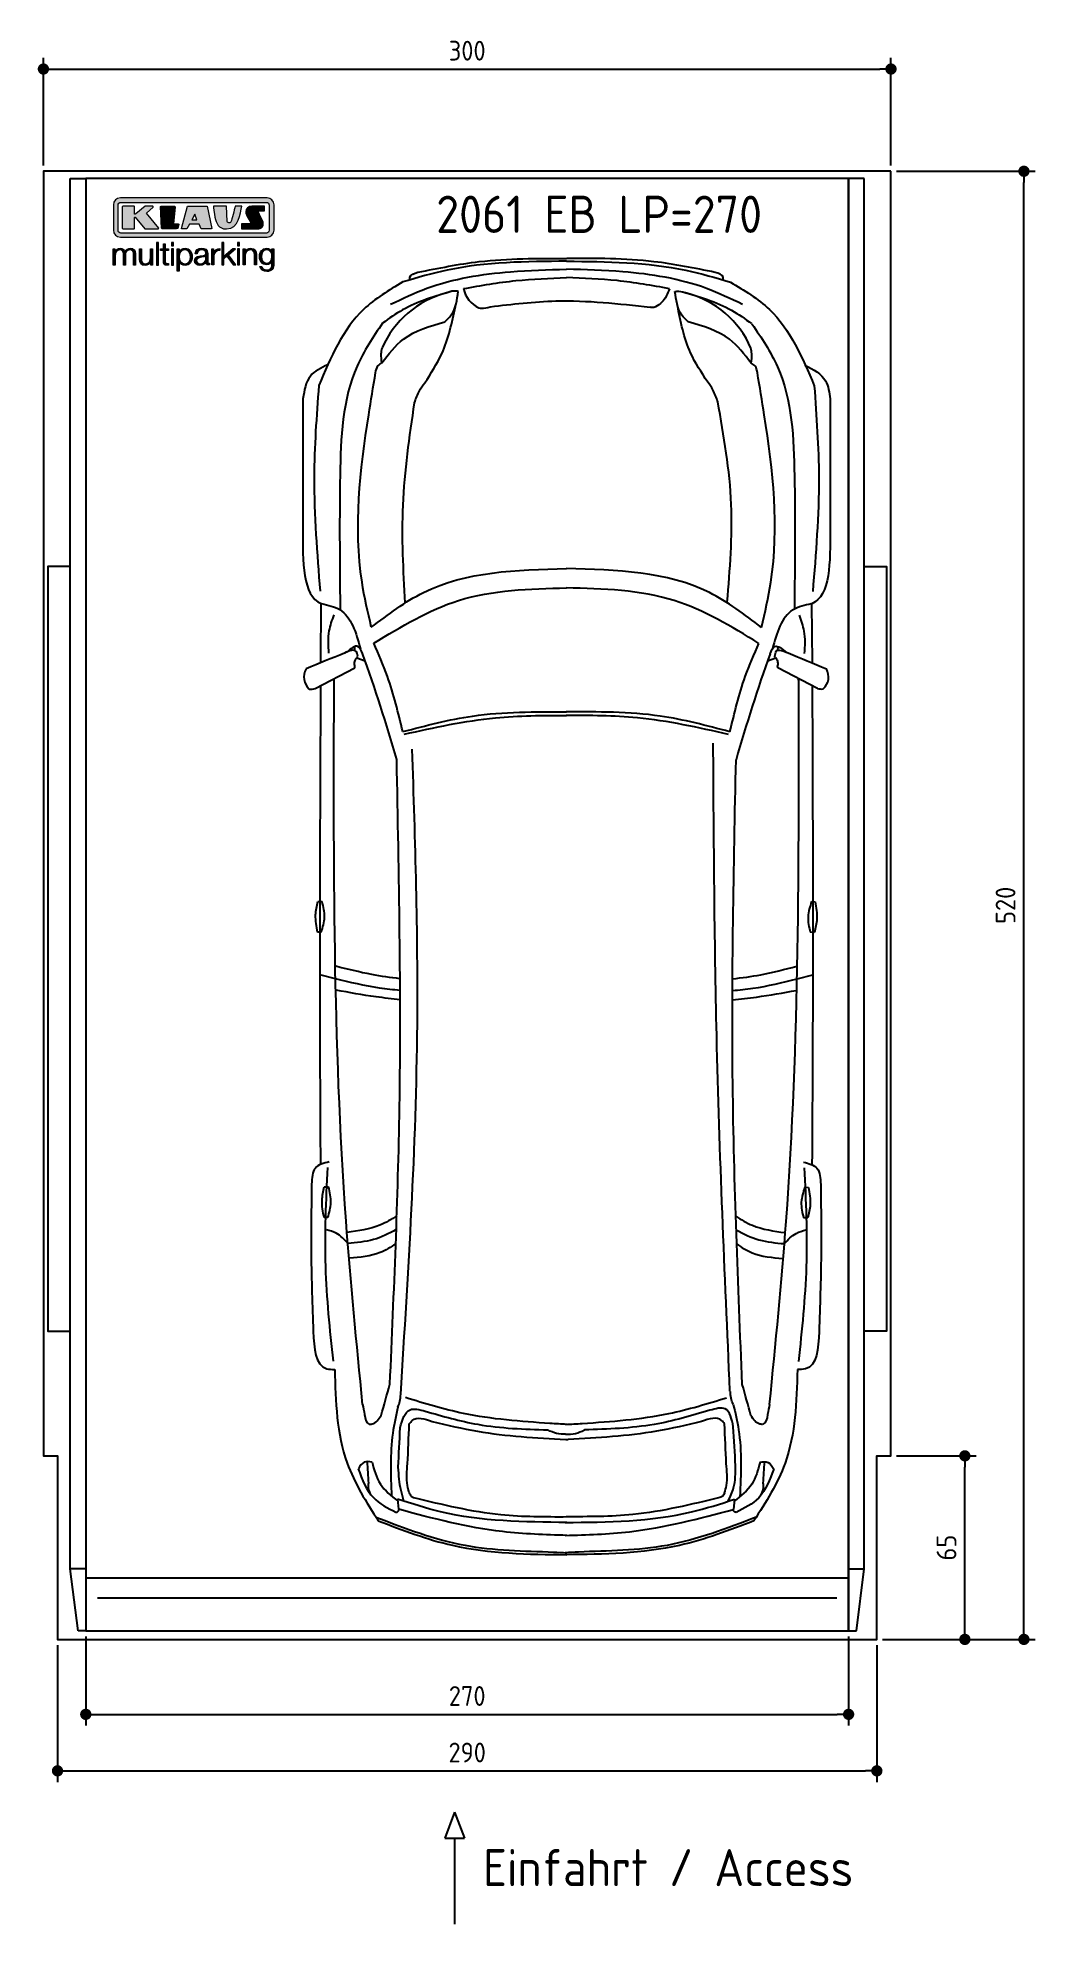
# Model space of a CAD drawing. Header units: millimetres. Extents: x -20 to 3511, y -1009 to 5673.
import ezdxf

# ---------------------------------------------------------------- set-up
doc = ezdxf.new("R2010")
doc.units = ezdxf.units.MM
for name, color, linetype in [('4', 3, 'Continuous'), ('5', 3, 'Continuous'), ('Car', 10, 'Continuous'), ('Logo', 7, 'Continuous')]:
    doc.layers.add(name, color=color, linetype=linetype)
doc.styles.get("Standard").update_dxf_attribs({"font": 'ISOCP.SHX'})
doc.dimstyles.new('GEN-ISO', dxfattribs={"dimscale": 20, "dimtxt": 3.5, "dimasz": 2, "dimexe": 2, "dimexo": 1, "dimgap": 1.5, "dimtad": 1, "dimdec": 1, "dimdsep": 46, "dimtxsty": 'Standard', "dimblk": 'PUNKT', "dimcen": 2, "dimclrd": 256, "dimclre": 256, "dimclrt": 2, "dimadec": 0, "dimazin": 0, "dimtp": 0.1, "dimtm": 0.1, "dimtfac": 0.71, "dimtdec": 1, "dimtmove": 2, "dimatfit": 3, "dimldrblk": 'PUNKT', "dimfxl": 0, "dimtolj": 1, "dimarcsym": 0})

msp = doc.modelspace()

# ---------------------------------------------------------------- texts
for s, height, p in [('2061 EB LP=270', 132, (1390.22, 4981.72)), ('Einfahrt / Access', 131.25, (1556.02, -873.98))]:
    msp.add_text(s, height=height).set_placement(p)

# ---------------------------------------------------------------- blocks, each defined once
blk = doc.blocks.new('PUNKT')
at = {"layer": '4', "color": 0, "linetype": 'ByBlock'}
blk.add_line((-0.5, 0), (-1, 0), dxfattribs=at)
at = {"layer": '4', "color": 0, "linetype": 'ByBlock', "const_width": 0.5}
blk.add_lwpolyline([(-0.25, 0, 1), (0.25, 0, 1)], format="xyb", close=True, dxfattribs=at)
blk = doc.blocks.new('*D3')
at = {"layer": '5', "lineweight": -2}
for p, q in [((0, 5220), (0, 5602.1)), ((40, 5562.1), (2960, 5562.1)), ((3000, 5220), (3000, 5602.1))]:
    blk.add_line(p, q, dxfattribs=at)
at = {"layer": 'DEFPOINTS', "color": 0}
for p in [(3000, 5562.1), (0, 5200), (3000, 5200)]:
    blk.add_point(p, dxfattribs=at)
at = {"layer": '5', "lineweight": -2, "xscale": 40, "yscale": 40, "zscale": 40, "rotation": 180}
blk.add_blockref('PUNKT', (0, 5562.1), dxfattribs=at)
at = {"layer": '5', "lineweight": -2, "xscale": 40, "yscale": 40, "zscale": 40}
blk.add_blockref('PUNKT', (3000, 5562.1), dxfattribs=at)
at = {"layer": '5', "color": 2, "insert": (1500, 5627.1), "char_height": 70, "attachment_point": 5}
blk.add_mtext('300', dxfattribs=at)
blk = doc.blocks.new('*D4')
at = {"layer": '5', "lineweight": -2}
for p, q in [((50, -20), (50, -505.7)), ((2950, -20), (2950, -505.7)), ((90, -465.7), (2910, -465.7))]:
    blk.add_line(p, q, dxfattribs=at)
at = {"layer": 'DEFPOINTS', "color": 0}
for p in [(50, 0), (2950, 0), (2950, -465.7)]:
    blk.add_point(p, dxfattribs=at)
at = {"layer": '5', "lineweight": -2, "xscale": 40, "yscale": 40, "zscale": 40, "rotation": 180}
blk.add_blockref('PUNKT', (50, -465.7), dxfattribs=at)
at = {"layer": '5', "lineweight": -2, "xscale": 40, "yscale": 40, "zscale": 40}
blk.add_blockref('PUNKT', (2950, -465.7), dxfattribs=at)
at = {"layer": '5', "color": 2, "insert": (1500, -400.7), "char_height": 70, "attachment_point": 5}
blk.add_mtext('290', dxfattribs=at)
blk = doc.blocks.new('*D5')
at = {"layer": '5', "lineweight": -2}
for p, q in [((150, 10), (150, -305.5)), ((2850, 10), (2850, -305.5)), ((190, -265.5), (2810, -265.5))]:
    blk.add_line(p, q, dxfattribs=at)
at = {"layer": 'DEFPOINTS', "color": 0}
for p in [(150, 30), (2850, 30), (2850, -265.5)]:
    blk.add_point(p, dxfattribs=at)
at = {"layer": '5', "lineweight": -2, "xscale": 40, "yscale": 40, "zscale": 40, "rotation": 180}
blk.add_blockref('PUNKT', (150, -265.5), dxfattribs=at)
at = {"layer": '5', "lineweight": -2, "xscale": 40, "yscale": 40, "zscale": 40}
blk.add_blockref('PUNKT', (2850, -265.5), dxfattribs=at)
at = {"layer": '5', "color": 2, "insert": (1500, -200.5), "char_height": 70, "attachment_point": 5}
blk.add_mtext('270', dxfattribs=at)
blk = doc.blocks.new('*D6')
at = {"layer": '5', "lineweight": -2}
for p, q in [((3020, 5200), (3510.6, 5200)), ((3470.6, 40), (3470.6, 5160)), ((2970, 0), (3510.6, 0))]:
    blk.add_line(p, q, dxfattribs=at)
at = {"layer": 'DEFPOINTS', "color": 0}
for p in [(3000, 5200), (3470.6, 5200), (2950, 0)]:
    blk.add_point(p, dxfattribs=at)
at = {"layer": '5', "lineweight": -2, "xscale": 40, "yscale": 40, "zscale": 40}
for p, rotation in [((3470.6, 5200), 90), ((3470.6, 0), 270)]:
    blk.add_blockref('PUNKT', p, dxfattribs=dict(at, rotation=rotation))
at = {"layer": '5', "color": 2, "insert": (3405.6, 2600), "char_height": 70, "attachment_point": 5, "rotation": 90}
blk.add_mtext('\\A1;520', dxfattribs=at)
blk = doc.blocks.new('*D7')
at = {"layer": '5', "lineweight": -2}
for p, q in [((3020, 650), (3301.5, 650)), ((3261.5, 40), (3261.5, 610)), ((2970, 0), (3301.5, 0))]:
    blk.add_line(p, q, dxfattribs=at)
at = {"layer": 'DEFPOINTS', "color": 0}
for p in [(3000, 650), (3261.5, 650), (2950, 0)]:
    blk.add_point(p, dxfattribs=at)
at = {"layer": '5', "lineweight": -2, "xscale": 40, "yscale": 40, "zscale": 40}
for p, rotation in [((3261.5, 650), 90), ((3261.5, 0), 270)]:
    blk.add_blockref('PUNKT', p, dxfattribs=dict(at, rotation=rotation))
at = {"layer": '5', "color": 2, "insert": (3196.5, 325), "char_height": 70, "attachment_point": 5, "rotation": 90}
blk.add_mtext('\\A1;65', dxfattribs=at)
blk = doc.blocks.new('KLAUS')
at = {"layer": 'Logo'}
h = blk.add_hatch(color=8, dxfattribs=at)
h.dxf.hatch_style = 2
edge = h.paths.add_edge_path()
edge.add_spline(control_points=[(3.6, 29.09), (2.88, 29.09), (2.3, 28.51), (2.3, 27.8), (2.3, 27.8), (2.3, 16.11), (2.3, 16.11), (2.3, 15.39), (2.88, 14.81), (3.6, 14.81), (3.6, 14.81), (71.16, 14.81), (71.16, 14.81), (71.88, 14.81), (72.46, 15.39), (72.46, 16.11), (72.46, 16.11), (72.46, 27.8), (72.46, 27.8), (72.46, 28.51), (71.88, 29.09), (71.16, 29.09), (71.16, 29.09), (3.6, 29.09), (3.6, 29.09), (3.6, 29.09), (3.6, 29.09), (3.6, 29.09)], knot_values=[0, 0, 0, 0, 1, 1, 1, 2, 2, 2, 3, 3, 3, 4, 4, 4, 5, 5, 5, 6, 6, 6, 7, 7, 7, 8, 8, 8, 9, 9, 9, 9], degree=3, periodic=0)
edge = h.paths.add_edge_path()
edge.add_spline(control_points=[(3.35, 31.23), (3.35, 31.23), (71.47, 31.23), (71.47, 31.23), (73.26, 31.23), (74.71, 29.77), (74.71, 27.99), (74.71, 27.99), (74.71, 16.17), (74.71, 16.17), (74.71, 14.38), (73.26, 12.93), (71.47, 12.93), (71.47, 12.93), (3.35, 12.93), (3.35, 12.93), (1.56, 12.93), (0.11, 14.38), (0.11, 16.17), (0.11, 16.17), (0.11, 27.99), (0.11, 27.99), (0.11, 29.77), (1.56, 31.23), (3.35, 31.23), (3.35, 31.23), (3.35, 31.23), (3.35, 31.23)], knot_values=[0, 0, 0, 0, 1, 1, 1, 2, 2, 2, 3, 3, 3, 4, 4, 4, 5, 5, 5, 6, 6, 6, 7, 7, 7, 8, 8, 8, 9, 9, 9, 9], degree=3, periodic=0)
h = blk.add_hatch(color=8, dxfattribs=at)
h.dxf.hatch_style = 2
edge = h.paths.add_edge_path()
edge.add_spline(control_points=[(4.5, 27.33), (4.5, 27.33), (9.7, 27.33), (9.7, 27.33), (9.84, 27.33), (9.96, 27.22), (9.96, 27.08), (9.96, 27.08), (9.96, 23.69), (9.96, 23.69), (9.96, 23.69), (9.94, 23.64), (10.04, 23.59), (10.14, 23.53), (10.2, 23.57), (10.2, 23.57), (10.2, 23.57), (10.51, 23.75), (10.51, 23.75), (10.51, 23.75), (14.94, 27.33), (14.94, 27.33), (14.94, 27.33), (18.41, 27.33), (18.41, 27.33), (18.41, 27.33), (18.49, 27.33), (18.56, 27.2), (18.65, 27.04), (18.53, 26.91), (18.53, 26.91), (18.53, 26.91), (15.49, 24.11), (15.49, 24.11), (15.49, 24.11), (21.14, 17.06), (21.14, 17.06), (21.14, 17.06), (21.13, 16.91), (21.13, 16.91), (21.08, 16.84), (20.99, 16.82), (20.99, 16.82), (20.99, 16.82), (14.7, 16.82), (14.7, 16.82), (14.7, 16.82), (10.26, 22.17), (10.26, 22.17), (10.26, 22.17), (10.19, 22.24), (10.08, 22.21), (9.97, 22.18), (9.96, 22.11), (9.96, 22.11), (9.96, 22.11), (9.96, 17.08), (9.96, 17.08), (9.96, 16.94), (9.84, 16.82), (9.7, 16.82), (9.7, 16.82), (4.5, 16.82), (4.5, 16.82), (4.36, 16.82), (4.25, 16.94), (4.25, 17.08), (4.25, 17.08), (4.25, 27.08), (4.25, 27.08), (4.25, 27.22), (4.36, 27.33), (4.5, 27.33), (4.5, 27.33), (4.5, 27.33), (4.5, 27.33)], knot_values=[0, 0, 0, 0, 1, 1, 1, 2, 2, 2, 3, 3, 3, 4, 4, 4, 5, 5, 5, 6, 6, 6, 7, 7, 7, 8, 8, 8, 9, 9, 9, 10, 10, 10, 11, 11, 11, 12, 12, 12, 13, 13, 13, 14, 14, 14, 15, 15, 15, 16, 16, 16, 17, 17, 17, 18, 18, 18, 19, 19, 19, 20, 20, 20, 21, 21, 21, 22, 22, 22, 23, 23, 23, 24, 24, 24, 25, 25, 25, 25], degree=3, periodic=0)
h = blk.add_hatch(color=8, dxfattribs=at)
h.dxf.hatch_style = 2
h.paths.add_polyline_path([(22.42, 17.06), (21.97, 27.15), (22.24, 27.33), (28.55, 27.33), (28.86, 26.97), (28.01, 19.08), (30.26, 19.07), (30.44, 18.95), (30.08, 16.95), (29.49, 16.82), (22.6, 16.82)])
h = blk.add_hatch(color=8, dxfattribs=at)
h.paths.add_polyline_path([(36.52, 21.01), (38.93, 21.01), (37.87, 23.57)])
h.paths.add_polyline_path([(34.52, 27.33), (43.65, 27.33), (45.76, 16.94), (45.57, 16.82), (40.83, 16.82), (39.89, 18.95), (35.42, 18.95), (34.27, 16.82), (31.78, 16.82), (31.66, 17)])
h = blk.add_hatch(color=8, dxfattribs=at)
h.dxf.hatch_style = 2
edge = h.paths.add_edge_path()
edge.add_spline(control_points=[(52.69, 27.32), (52.69, 27.32), (52.88, 20.14), (52.88, 20.14), (53.01, 19.89), (53.2, 19.77), (53.43, 19.71), (53.91, 19.59), (54.43, 19.57), (54.64, 20.03), (55.23, 21.34), (56.27, 25.45), (56.6, 27.33), (56.6, 27.33), (59.77, 27.33), (59.77, 27.33), (58.77, 23.9), (58.56, 16.82), (52.63, 16.76), (48.72, 16.72), (48.01, 19.35), (47.27, 22.24), (46.89, 23.68), (46.54, 27.33), (46.54, 27.33), (46.54, 27.33), (52.69, 27.32), (52.69, 27.32), (52.69, 27.32), (52.69, 27.32), (52.69, 27.32)], knot_values=[0, 0, 0, 0, 1, 1, 1, 2, 2, 2, 3, 3, 3, 4, 4, 4, 5, 5, 5, 6, 6, 6, 7, 7, 7, 8, 8, 8, 9, 9, 9, 10, 10, 10, 10], degree=3, periodic=0)
h = blk.add_hatch(color=8, dxfattribs=at)
h.dxf.hatch_style = 2
edge = h.paths.add_edge_path()
edge.add_spline(control_points=[(64.46, 27.33), (64.46, 27.33), (70.31, 27.33), (70.31, 27.33), (70.31, 26.52), (70.31, 26.02), (70.31, 25.12), (70.31, 25.12), (67.3, 25.12), (67.3, 25.12), (67.24, 25.04), (67.25, 25.11), (67.25, 24.91), (67.25, 24.88), (69.73, 20.38), (69.73, 19.57), (69.73, 16.4), (67.22, 16.81), (65.9, 16.82), (65.9, 16.82), (59.59, 16.82), (59.59, 16.82), (59.59, 17.76), (59.59, 18.23), (59.59, 19.14), (59.59, 19.14), (63.75, 19.14), (63.75, 19.14), (63.82, 19.22), (63.81, 19.11), (63.81, 19.31), (63.81, 20.32), (61.58, 23.06), (61.58, 24.63), (61.58, 26.33), (62.83, 27.34), (64.46, 27.33), (64.46, 27.33), (64.46, 27.33), (64.46, 27.33)], knot_values=[0, 0, 0, 0, 1, 1, 1, 2, 2, 2, 3, 3, 3, 4, 4, 4, 5, 5, 5, 6, 6, 6, 7, 7, 7, 8, 8, 8, 9, 9, 9, 10, 10, 10, 11, 11, 11, 12, 12, 12, 13, 13, 13, 13], degree=3, periodic=0)
h = blk.add_hatch(color=30, dxfattribs=at)
h.dxf.hatch_style = 2
h.paths.add_polyline_path([(20.07, 0), (20.99, 0), (20.99, 10.45), (20.07, 10.45)])
h = blk.add_hatch(color=30, dxfattribs=at)
h.dxf.hatch_style = 2
edge = h.paths.add_edge_path()
edge.add_spline(control_points=[(24.22, 9.82), (24.22, 9.82), (23.3, 9.82), (23.3, 9.82), (23.3, 9.82), (23.3, 7.55), (23.3, 7.55), (23.3, 7.55), (21.98, 7.55), (21.98, 7.55), (21.98, 7.55), (21.98, 6.78), (21.98, 6.78), (21.98, 6.78), (23.3, 6.78), (23.3, 6.78), (23.3, 6.78), (23.3, 1.61), (23.3, 1.61), (23.28, 0.32), (23.71, -0.09), (24.94, -0.09), (25.22, -0.09), (25.48, -0.06), (25.76, -0.06), (25.76, -0.06), (25.76, 0.73), (25.76, 0.73), (25.5, 0.7), (25.23, 0.69), (24.97, 0.69), (24.31, 0.73), (24.22, 1.08), (24.22, 1.68), (24.22, 1.68), (24.22, 6.78), (24.22, 6.78), (24.22, 6.78), (25.76, 6.78), (25.76, 6.78), (25.76, 6.78), (25.76, 7.55), (25.76, 7.55), (25.76, 7.55), (24.22, 7.55), (24.22, 7.55), (24.22, 7.55), (24.22, 9.82), (24.22, 9.82), (24.22, 9.82), (24.22, 9.82), (24.22, 9.82)], knot_values=[0, 0, 0, 0, 1, 1, 1, 2, 2, 2, 3, 3, 3, 4, 4, 4, 5, 5, 5, 6, 6, 6, 7, 7, 7, 8, 8, 8, 9, 9, 9, 10, 10, 10, 11, 11, 11, 12, 12, 12, 13, 13, 13, 14, 14, 14, 15, 15, 15, 16, 16, 16, 17, 17, 17, 17], degree=3, periodic=0)
h = blk.add_hatch(color=30, dxfattribs=at)
h.paths.add_polyline_path([(27.1, 0), (28.03, 0), (28.03, 7.55), (27.1, 7.55)])
h.paths.add_polyline_path([(27.1, 8.98), (28.03, 8.98), (28.03, 10.45), (27.1, 10.45)])
h = blk.add_hatch(color=30, dxfattribs=at)
h.dxf.hatch_style = 2
h.paths.add_polyline_path([(50.4, 0), (51.32, 0), (51.32, 2.87), (52.82, 4.11), (55.8, 0), (56.96, 0), (53.52, 4.76), (56.74, 7.55), (55.51, 7.55), (51.32, 3.89), (51.32, 10.45), (50.4, 10.45)])
h = blk.add_hatch(color=30, dxfattribs=at)
h.paths.add_polyline_path([(57.74, 0), (58.66, 0), (58.66, 7.55), (57.74, 7.55)])
h.paths.add_polyline_path([(57.74, 8.98), (58.66, 8.98), (58.66, 10.45), (57.74, 10.45)])
h = blk.add_hatch(color=30, dxfattribs=at)
h.dxf.hatch_style = 2
edge = h.paths.add_edge_path()
edge.add_spline(control_points=[(0, 0), (0, 0), (0.92, 0), (0.92, 0), (0.92, 0), (0.92, 4.22), (0.92, 4.22), (0.94, 5.8), (1.58, 7), (3.18, 7), (4.35, 7), (4.77, 6.15), (4.76, 5.12), (4.76, 5.12), (4.76, 0), (4.76, 0), (4.76, 0), (5.68, 0), (5.68, 0), (5.68, 0), (5.68, 4.27), (5.68, 4.27), (5.68, 5.68), (6.14, 7), (7.73, 7), (9.05, 7), (9.52, 6.32), (9.52, 5.08), (9.52, 5.08), (9.52, 0), (9.52, 0), (9.52, 0), (10.44, 0), (10.44, 0), (10.44, 0), (10.44, 5.12), (10.44, 5.12), (10.44, 6.91), (9.59, 7.77), (7.94, 7.77), (6.94, 7.77), (5.99, 7.29), (5.54, 6.3), (5.26, 7.29), (4.36, 7.77), (3.37, 7.77), (2.17, 7.77), (1.38, 7.19), (0.89, 6.28), (0.89, 6.28), (0.85, 6.28), (0.85, 6.28), (0.85, 6.28), (0.85, 7.55), (0.85, 7.55), (0.85, 7.55), (0, 7.55), (0, 7.55), (0, 7.55), (0, 0), (0, 0), (0, 0), (0, 0), (0, 0)], knot_values=[0, 0, 0, 0, 1, 1, 1, 2, 2, 2, 3, 3, 3, 4, 4, 4, 5, 5, 5, 6, 6, 6, 7, 7, 7, 8, 8, 8, 9, 9, 9, 10, 10, 10, 11, 11, 11, 12, 12, 12, 13, 13, 13, 14, 14, 14, 15, 15, 15, 16, 16, 16, 17, 17, 17, 18, 18, 18, 19, 19, 19, 20, 20, 20, 21, 21, 21, 21], degree=3, periodic=0)
h = blk.add_hatch(color=30, dxfattribs=at)
h.dxf.hatch_style = 2
edge = h.paths.add_edge_path()
edge.add_spline(control_points=[(18.31, 7.55), (18.31, 7.55), (17.39, 7.55), (17.39, 7.55), (17.39, 7.55), (17.39, 3.59), (17.39, 3.59), (17.39, 2.05), (16.7, 0.56), (15.12, 0.56), (13.66, 0.56), (13.15, 1.27), (13.1, 2.64), (13.1, 2.64), (13.1, 7.55), (13.1, 7.55), (13.1, 7.55), (12.18, 7.55), (12.18, 7.55), (12.18, 7.55), (12.18, 2.65), (12.18, 2.65), (12.18, 0.89), (12.93, -0.22), (14.83, -0.22), (15.96, -0.22), (16.95, 0.35), (17.44, 1.36), (17.44, 1.36), (17.47, 1.36), (17.47, 1.36), (17.47, 1.36), (17.47, 0), (17.47, 0), (17.47, 0), (18.31, 0), (18.31, 0), (18.31, 0), (18.31, 7.55), (18.31, 7.55), (18.31, 7.55), (18.31, 7.55), (18.31, 7.55)], knot_values=[0, 0, 0, 0, 1, 1, 1, 2, 2, 2, 3, 3, 3, 4, 4, 4, 5, 5, 5, 6, 6, 6, 7, 7, 7, 8, 8, 8, 9, 9, 9, 10, 10, 10, 11, 11, 11, 12, 12, 12, 13, 13, 13, 14, 14, 14, 14], degree=3, periodic=0)
h = blk.add_hatch(color=30, dxfattribs=at)
edge = h.paths.add_edge_path()
edge.add_spline(control_points=[(35.84, 3.78), (35.84, 2.21), (35.12, 0.56), (33.37, 0.56), (31.4, 0.56), (30.72, 2.21), (30.72, 3.78), (30.72, 5.49), (31.33, 7), (33.37, 7), (35.12, 7), (35.84, 5.34), (35.84, 3.78), (35.84, 3.78), (35.84, 3.78), (35.84, 3.78)], knot_values=[0, 0, 0, 0, 1, 1, 1, 2, 2, 2, 3, 3, 3, 4, 4, 4, 5, 5, 5, 5], degree=3, periodic=0)
edge = h.paths.add_edge_path()
edge.add_spline(control_points=[(29.79, -2.8), (29.79, -2.8), (30.72, -2.8), (30.72, -2.8), (30.72, -2.8), (30.72, 1.43), (30.72, 1.43), (30.72, 1.43), (30.74, 1.43), (30.74, 1.43), (31.14, 0.35), (32.24, -0.22), (33.37, -0.22), (35.66, -0.22), (36.76, 1.64), (36.76, 3.78), (36.76, 5.91), (35.66, 7.77), (33.37, 7.77), (32.15, 7.77), (31.1, 7.14), (30.67, 6.12), (30.67, 6.12), (30.64, 6.12), (30.64, 6.12), (30.64, 6.12), (30.64, 7.55), (30.64, 7.55), (30.64, 7.55), (29.79, 7.55), (29.79, 7.55), (29.79, 7.55), (29.79, -2.8), (29.79, -2.8), (29.79, -2.8), (29.79, -2.8), (29.79, -2.8)], knot_values=[0, 0, 0, 0, 1, 1, 1, 2, 2, 2, 3, 3, 3, 4, 4, 4, 5, 5, 5, 6, 6, 6, 7, 7, 7, 8, 8, 8, 9, 9, 9, 10, 10, 10, 11, 11, 11, 12, 12, 12, 12], degree=3, periodic=0)
h = blk.add_hatch(color=30, dxfattribs=at)
edge = h.paths.add_edge_path()
edge.add_spline(control_points=[(43.03, 2.93), (43.04, 1.45), (41.8, 0.56), (40.39, 0.56), (39.53, 0.56), (38.71, 1.13), (38.71, 2.05), (38.71, 3.53), (40.66, 3.51), (42.22, 3.79), (42.47, 3.84), (42.88, 3.91), (43, 4.13), (43, 4.13), (43.03, 4.13), (43.03, 4.13), (43.03, 4.13), (43.03, 2.93), (43.03, 2.93), (43.03, 2.93), (43.03, 2.93), (43.03, 2.93)], knot_values=[0, 0, 0, 0, 1, 1, 1, 2, 2, 2, 3, 3, 3, 4, 4, 4, 5, 5, 5, 6, 6, 6, 7, 7, 7, 7], degree=3, periodic=0)
edge = h.paths.add_edge_path()
edge.add_spline(control_points=[(39.03, 5.24), (39.06, 6.47), (39.91, 7), (41.05, 7), (42.14, 7), (43.03, 6.69), (43.03, 5.45), (43.03, 4.61), (42.6, 4.51), (41.84, 4.42), (39.85, 4.19), (37.79, 4.11), (37.79, 1.99), (37.79, 0.47), (38.93, -0.22), (40.32, -0.22), (41.77, -0.22), (42.43, 0.34), (43.07, 1.32), (43.07, 1.32), (43.1, 1.32), (43.1, 1.32), (43.1, 0.53), (43.25, 0), (44.19, 0), (44.43, 0), (44.58, 0.01), (44.79, 0.06), (44.79, 0.06), (44.79, 0.83), (44.79, 0.83), (44.71, 0.81), (44.6, 0.78), (44.49, 0.78), (44.13, 0.78), (43.95, 0.98), (43.95, 1.33), (43.95, 1.33), (43.95, 5.34), (43.95, 5.34), (43.95, 7.36), (42.5, 7.77), (41.17, 7.77), (39.44, 7.77), (38.2, 7.01), (38.11, 5.24), (38.11, 5.24), (39.03, 5.24), (39.03, 5.24), (39.03, 5.24), (39.03, 5.24), (39.03, 5.24)], knot_values=[0, 0, 0, 0, 1, 1, 1, 2, 2, 2, 3, 3, 3, 4, 4, 4, 5, 5, 5, 6, 6, 6, 7, 7, 7, 8, 8, 8, 9, 9, 9, 10, 10, 10, 11, 11, 11, 12, 12, 12, 13, 13, 13, 14, 14, 14, 15, 15, 15, 16, 16, 16, 17, 17, 17, 17], degree=3, periodic=0)
h = blk.add_hatch(color=30, dxfattribs=at)
h.dxf.hatch_style = 2
edge = h.paths.add_edge_path()
edge.add_spline(control_points=[(45.79, 0), (45.79, 0), (46.71, 0), (46.71, 0), (46.71, 0), (46.71, 4.03), (46.71, 4.03), (46.71, 5.59), (47.85, 6.82), (49.52, 6.73), (49.52, 6.73), (49.52, 7.66), (49.52, 7.66), (48.16, 7.72), (47.14, 7), (46.67, 5.78), (46.67, 5.78), (46.64, 5.78), (46.64, 5.78), (46.64, 5.78), (46.64, 7.55), (46.64, 7.55), (46.64, 7.55), (45.79, 7.55), (45.79, 7.55), (45.79, 7.55), (45.79, 0), (45.79, 0), (45.79, 0), (45.79, 0), (45.79, 0)], knot_values=[0, 0, 0, 0, 1, 1, 1, 2, 2, 2, 3, 3, 3, 4, 4, 4, 5, 5, 5, 6, 6, 6, 7, 7, 7, 8, 8, 8, 9, 9, 9, 10, 10, 10, 10], degree=3, periodic=0)
h = blk.add_hatch(color=30, dxfattribs=at)
h.dxf.hatch_style = 2
edge = h.paths.add_edge_path()
edge.add_spline(control_points=[(60.41, 0), (60.41, 0), (61.33, 0), (61.33, 0), (61.33, 0), (61.33, 4.41), (61.33, 4.41), (61.36, 5.89), (62.24, 7), (63.7, 7), (65.2, 7), (65.62, 6.02), (65.62, 4.71), (65.62, 4.71), (65.62, 0), (65.62, 0), (65.62, 0), (66.54, 0), (66.54, 0), (66.54, 0), (66.54, 4.86), (66.54, 4.86), (66.54, 6.66), (65.9, 7.77), (63.78, 7.77), (62.71, 7.77), (61.7, 7.16), (61.36, 6.25), (61.36, 6.25), (61.33, 6.25), (61.33, 6.25), (61.33, 6.25), (61.33, 7.55), (61.33, 7.55), (61.33, 7.55), (60.41, 7.55), (60.41, 7.55), (60.41, 7.55), (60.41, 0), (60.41, 0), (60.41, 0), (60.41, 0), (60.41, 0)], knot_values=[0, 0, 0, 0, 1, 1, 1, 2, 2, 2, 3, 3, 3, 4, 4, 4, 5, 5, 5, 6, 6, 6, 7, 7, 7, 8, 8, 8, 9, 9, 9, 10, 10, 10, 11, 11, 11, 12, 12, 12, 13, 13, 13, 14, 14, 14, 14], degree=3, periodic=0)
h = blk.add_hatch(color=30, dxfattribs=at)
edge = h.paths.add_edge_path()
edge.add_spline(control_points=[(71.32, 0.86), (69.62, 0.86), (68.83, 2.34), (68.83, 3.86), (68.83, 5.43), (69.56, 7), (71.32, 7), (73.06, 7), (73.75, 5.34), (73.75, 3.86), (73.75, 2.33), (72.91, 0.86), (71.32, 0.86), (71.32, 0.86), (71.32, 0.86), (71.32, 0.86)], knot_values=[0, 0, 0, 0, 1, 1, 1, 2, 2, 2, 3, 3, 3, 4, 4, 4, 5, 5, 5, 5], degree=3, periodic=0)
edge = h.paths.add_edge_path()
edge.add_spline(control_points=[(74.67, 7.55), (74.67, 7.55), (73.75, 7.55), (73.75, 7.55), (73.75, 7.55), (73.75, 6.25), (73.75, 6.25), (73.75, 6.25), (73.72, 6.25), (73.72, 6.25), (73.35, 7.09), (72.41, 7.77), (71.32, 7.77), (69.13, 7.77), (67.9, 6.05), (67.9, 3.97), (67.9, 1.82), (68.9, 0.09), (71.32, 0.09), (72.4, 0.09), (73.29, 0.72), (73.72, 1.64), (73.72, 1.64), (73.75, 1.64), (73.75, 1.64), (73.75, 1.64), (73.75, 0.61), (73.75, 0.61), (73.75, -1.23), (73.01, -2.24), (71.32, -2.24), (70.29, -2.24), (69.31, -1.85), (69.1, -0.73), (69.1, -0.73), (68.18, -0.73), (68.18, -0.73), (68.31, -2.34), (69.81, -3.02), (71.32, -3.02), (73.79, -3.02), (74.65, -1.64), (74.67, 0.61), (74.67, 0.61), (74.67, 7.55), (74.67, 7.55), (74.67, 7.55), (74.67, 7.55), (74.67, 7.55)], knot_values=[0, 0, 0, 0, 1, 1, 1, 2, 2, 2, 3, 3, 3, 4, 4, 4, 5, 5, 5, 6, 6, 6, 7, 7, 7, 8, 8, 8, 9, 9, 9, 10, 10, 10, 11, 11, 11, 12, 12, 12, 13, 13, 13, 14, 14, 14, 15, 15, 15, 16, 16, 16, 16], degree=3, periodic=0)
at = {"layer": 'Logo', "lineweight": 0}
for points in [[(22.42, 17.06), (21.97, 27.15), (22.24, 27.33), (28.55, 27.33), (28.86, 26.97), (28.01, 19.08), (30.26, 19.07), (30.44, 18.95), (30.08, 16.95), (29.49, 16.82), (22.6, 16.82), (22.42, 17.06), (22.42, 17.06)], [(34.52, 27.33), (43.65, 27.33), (45.76, 16.94), (45.57, 16.82), (40.83, 16.82), (39.89, 18.95), (35.42, 18.95), (34.27, 16.82), (31.78, 16.82), (31.66, 17), (34.52, 27.33), (34.52, 27.33)], [(36.52, 21.01), (38.93, 21.01), (37.87, 23.57), (36.52, 21.01), (36.52, 21.01)], [(20.07, 0), (20.99, 0), (20.99, 10.45), (20.07, 10.45), (20.07, 0), (20.07, 0)], [(27.1, 8.98), (28.03, 8.98), (28.03, 10.45), (27.1, 10.45), (27.1, 8.98), (27.1, 8.98)], [(50.4, 0), (51.32, 0), (51.32, 2.87), (52.82, 4.11), (55.8, 0), (56.96, 0), (53.52, 4.76), (56.74, 7.55), (55.51, 7.55), (51.32, 3.89), (51.32, 10.45), (50.4, 10.45), (50.4, 0), (50.4, 0)], [(57.74, 8.98), (58.66, 8.98), (58.66, 10.45), (57.74, 10.45), (57.74, 8.98), (57.74, 8.98)], [(27.1, 0), (28.03, 0), (28.03, 7.55), (27.1, 7.55), (27.1, 0), (27.1, 0)], [(57.74, 0), (58.66, 0), (58.66, 7.55), (57.74, 7.55), (57.74, 0), (57.74, 0)]]:
    blk.add_lwpolyline(points, dxfattribs=at)
for points, knots in [([(3.35, 31.23), (3.35, 31.23), (71.47, 31.23), (71.47, 31.23), (73.26, 31.23), (74.71, 29.77), (74.71, 27.99), (74.71, 27.99), (74.71, 16.17), (74.71, 16.17), (74.71, 14.38), (73.26, 12.93), (71.47, 12.93), (71.47, 12.93), (3.35, 12.93), (3.35, 12.93), (1.56, 12.93), (0.11, 14.38), (0.11, 16.17), (0.11, 16.17), (0.11, 27.99), (0.11, 27.99), (0.11, 29.77), (1.56, 31.23), (3.35, 31.23), (3.35, 31.23), (3.35, 31.23), (3.35, 31.23)], [0, 0, 0, 0, 1, 1, 1, 2, 2, 2, 3, 3, 3, 4, 4, 4, 5, 5, 5, 6, 6, 6, 7, 7, 7, 8, 8, 8, 9, 9, 9, 9]), ([(3.6, 29.09), (2.88, 29.09), (2.3, 28.51), (2.3, 27.8), (2.3, 27.8), (2.3, 16.11), (2.3, 16.11), (2.3, 15.39), (2.88, 14.81), (3.6, 14.81), (3.6, 14.81), (71.16, 14.81), (71.16, 14.81), (71.88, 14.81), (72.46, 15.39), (72.46, 16.11), (72.46, 16.11), (72.46, 27.8), (72.46, 27.8), (72.46, 28.51), (71.88, 29.09), (71.16, 29.09), (71.16, 29.09), (3.6, 29.09), (3.6, 29.09), (3.6, 29.09), (3.6, 29.09), (3.6, 29.09)], [0, 0, 0, 0, 1, 1, 1, 2, 2, 2, 3, 3, 3, 4, 4, 4, 5, 5, 5, 6, 6, 6, 7, 7, 7, 8, 8, 8, 9, 9, 9, 9]), ([(4.5, 27.33), (4.5, 27.33), (9.7, 27.33), (9.7, 27.33), (9.84, 27.33), (9.96, 27.22), (9.96, 27.08), (9.96, 27.08), (9.96, 23.69), (9.96, 23.69), (9.96, 23.69), (9.94, 23.64), (10.04, 23.59), (10.14, 23.53), (10.2, 23.57), (10.2, 23.57), (10.2, 23.57), (10.51, 23.75), (10.51, 23.75), (10.51, 23.75), (14.94, 27.33), (14.94, 27.33), (14.94, 27.33), (18.41, 27.33), (18.41, 27.33), (18.41, 27.33), (18.49, 27.33), (18.56, 27.2), (18.65, 27.04), (18.53, 26.91), (18.53, 26.91), (18.53, 26.91), (15.49, 24.11), (15.49, 24.11), (15.49, 24.11), (21.14, 17.06), (21.14, 17.06), (21.14, 17.06), (21.13, 16.91), (21.13, 16.91), (21.08, 16.84), (20.99, 16.82), (20.99, 16.82), (20.99, 16.82), (14.7, 16.82), (14.7, 16.82), (14.7, 16.82), (10.26, 22.17), (10.26, 22.17), (10.26, 22.17), (10.19, 22.24), (10.08, 22.21), (9.97, 22.18), (9.96, 22.11), (9.96, 22.11), (9.96, 22.11), (9.96, 17.08), (9.96, 17.08), (9.96, 16.94), (9.84, 16.82), (9.7, 16.82), (9.7, 16.82), (4.5, 16.82), (4.5, 16.82), (4.36, 16.82), (4.25, 16.94), (4.25, 17.08), (4.25, 17.08), (4.25, 27.08), (4.25, 27.08), (4.25, 27.22), (4.36, 27.33), (4.5, 27.33), (4.5, 27.33), (4.5, 27.33), (4.5, 27.33)], [0, 0, 0, 0, 1, 1, 1, 2, 2, 2, 3, 3, 3, 4, 4, 4, 5, 5, 5, 6, 6, 6, 7, 7, 7, 8, 8, 8, 9, 9, 9, 10, 10, 10, 11, 11, 11, 12, 12, 12, 13, 13, 13, 14, 14, 14, 15, 15, 15, 16, 16, 16, 17, 17, 17, 18, 18, 18, 19, 19, 19, 20, 20, 20, 21, 21, 21, 22, 22, 22, 23, 23, 23, 24, 24, 24, 25, 25, 25, 25]), ([(52.69, 27.32), (52.69, 27.32), (52.88, 20.14), (52.88, 20.14), (53.01, 19.89), (53.2, 19.77), (53.43, 19.71), (53.91, 19.59), (54.43, 19.57), (54.64, 20.03), (55.23, 21.34), (56.27, 25.45), (56.6, 27.33), (56.6, 27.33), (59.77, 27.33), (59.77, 27.33), (58.77, 23.9), (58.56, 16.82), (52.63, 16.76), (48.72, 16.72), (48.01, 19.35), (47.27, 22.24), (46.89, 23.68), (46.54, 27.33), (46.54, 27.33), (46.54, 27.33), (52.69, 27.32), (52.69, 27.32), (52.69, 27.32), (52.69, 27.32), (52.69, 27.32)], [0, 0, 0, 0, 1, 1, 1, 2, 2, 2, 3, 3, 3, 4, 4, 4, 5, 5, 5, 6, 6, 6, 7, 7, 7, 8, 8, 8, 9, 9, 9, 10, 10, 10, 10]), ([(64.46, 27.33), (64.46, 27.33), (70.31, 27.33), (70.31, 27.33), (70.31, 26.52), (70.31, 26.02), (70.31, 25.12), (70.31, 25.12), (67.3, 25.12), (67.3, 25.12), (67.24, 25.04), (67.25, 25.11), (67.25, 24.91), (67.25, 24.88), (69.73, 20.38), (69.73, 19.57), (69.73, 16.4), (67.22, 16.81), (65.9, 16.82), (65.9, 16.82), (59.59, 16.82), (59.59, 16.82), (59.59, 17.76), (59.59, 18.23), (59.59, 19.14), (59.59, 19.14), (63.75, 19.14), (63.75, 19.14), (63.82, 19.22), (63.81, 19.11), (63.81, 19.31), (63.81, 20.32), (61.58, 23.06), (61.58, 24.63), (61.58, 26.33), (62.83, 27.34), (64.46, 27.33), (64.46, 27.33), (64.46, 27.33), (64.46, 27.33)], [0, 0, 0, 0, 1, 1, 1, 2, 2, 2, 3, 3, 3, 4, 4, 4, 5, 5, 5, 6, 6, 6, 7, 7, 7, 8, 8, 8, 9, 9, 9, 10, 10, 10, 11, 11, 11, 12, 12, 12, 13, 13, 13, 13]), ([(24.22, 9.82), (24.22, 9.82), (23.3, 9.82), (23.3, 9.82), (23.3, 9.82), (23.3, 7.55), (23.3, 7.55), (23.3, 7.55), (21.98, 7.55), (21.98, 7.55), (21.98, 7.55), (21.98, 6.78), (21.98, 6.78), (21.98, 6.78), (23.3, 6.78), (23.3, 6.78), (23.3, 6.78), (23.3, 1.61), (23.3, 1.61), (23.28, 0.32), (23.71, -0.09), (24.94, -0.09), (25.22, -0.09), (25.48, -0.06), (25.76, -0.06), (25.76, -0.06), (25.76, 0.73), (25.76, 0.73), (25.5, 0.7), (25.23, 0.69), (24.97, 0.69), (24.31, 0.73), (24.22, 1.08), (24.22, 1.68), (24.22, 1.68), (24.22, 6.78), (24.22, 6.78), (24.22, 6.78), (25.76, 6.78), (25.76, 6.78), (25.76, 6.78), (25.76, 7.55), (25.76, 7.55), (25.76, 7.55), (24.22, 7.55), (24.22, 7.55), (24.22, 7.55), (24.22, 9.82), (24.22, 9.82), (24.22, 9.82), (24.22, 9.82), (24.22, 9.82)], [0, 0, 0, 0, 1, 1, 1, 2, 2, 2, 3, 3, 3, 4, 4, 4, 5, 5, 5, 6, 6, 6, 7, 7, 7, 8, 8, 8, 9, 9, 9, 10, 10, 10, 11, 11, 11, 12, 12, 12, 13, 13, 13, 14, 14, 14, 15, 15, 15, 16, 16, 16, 17, 17, 17, 17]), ([(0, 0), (0, 0), (0.92, 0), (0.92, 0), (0.92, 0), (0.92, 4.22), (0.92, 4.22), (0.94, 5.8), (1.58, 7), (3.18, 7), (4.35, 7), (4.77, 6.15), (4.76, 5.12), (4.76, 5.12), (4.76, 0), (4.76, 0), (4.76, 0), (5.68, 0), (5.68, 0), (5.68, 0), (5.68, 4.27), (5.68, 4.27), (5.68, 5.68), (6.14, 7), (7.73, 7), (9.05, 7), (9.52, 6.32), (9.52, 5.08), (9.52, 5.08), (9.52, 0), (9.52, 0), (9.52, 0), (10.44, 0), (10.44, 0), (10.44, 0), (10.44, 5.12), (10.44, 5.12), (10.44, 6.91), (9.59, 7.77), (7.94, 7.77), (6.94, 7.77), (5.99, 7.29), (5.54, 6.3), (5.26, 7.29), (4.36, 7.77), (3.37, 7.77), (2.17, 7.77), (1.38, 7.19), (0.89, 6.28), (0.89, 6.28), (0.85, 6.28), (0.85, 6.28), (0.85, 6.28), (0.85, 7.55), (0.85, 7.55), (0.85, 7.55), (0, 7.55), (0, 7.55), (0, 7.55), (0, 0), (0, 0), (0, 0), (0, 0), (0, 0)], [0, 0, 0, 0, 1, 1, 1, 2, 2, 2, 3, 3, 3, 4, 4, 4, 5, 5, 5, 6, 6, 6, 7, 7, 7, 8, 8, 8, 9, 9, 9, 10, 10, 10, 11, 11, 11, 12, 12, 12, 13, 13, 13, 14, 14, 14, 15, 15, 15, 16, 16, 16, 17, 17, 17, 18, 18, 18, 19, 19, 19, 20, 20, 20, 21, 21, 21, 21]), ([(18.31, 7.55), (18.31, 7.55), (17.39, 7.55), (17.39, 7.55), (17.39, 7.55), (17.39, 3.59), (17.39, 3.59), (17.39, 2.05), (16.7, 0.56), (15.12, 0.56), (13.66, 0.56), (13.15, 1.27), (13.1, 2.64), (13.1, 2.64), (13.1, 7.55), (13.1, 7.55), (13.1, 7.55), (12.18, 7.55), (12.18, 7.55), (12.18, 7.55), (12.18, 2.65), (12.18, 2.65), (12.18, 0.89), (12.93, -0.22), (14.83, -0.22), (15.96, -0.22), (16.95, 0.35), (17.44, 1.36), (17.44, 1.36), (17.47, 1.36), (17.47, 1.36), (17.47, 1.36), (17.47, 0), (17.47, 0), (17.47, 0), (18.31, 0), (18.31, 0), (18.31, 0), (18.31, 7.55), (18.31, 7.55), (18.31, 7.55), (18.31, 7.55), (18.31, 7.55)], [0, 0, 0, 0, 1, 1, 1, 2, 2, 2, 3, 3, 3, 4, 4, 4, 5, 5, 5, 6, 6, 6, 7, 7, 7, 8, 8, 8, 9, 9, 9, 10, 10, 10, 11, 11, 11, 12, 12, 12, 13, 13, 13, 14, 14, 14, 14]), ([(29.79, -2.8), (29.79, -2.8), (30.72, -2.8), (30.72, -2.8), (30.72, -2.8), (30.72, 1.43), (30.72, 1.43), (30.72, 1.43), (30.74, 1.43), (30.74, 1.43), (31.14, 0.35), (32.24, -0.22), (33.37, -0.22), (35.66, -0.22), (36.76, 1.64), (36.76, 3.78), (36.76, 5.91), (35.66, 7.77), (33.37, 7.77), (32.15, 7.77), (31.1, 7.14), (30.67, 6.12), (30.67, 6.12), (30.64, 6.12), (30.64, 6.12), (30.64, 6.12), (30.64, 7.55), (30.64, 7.55), (30.64, 7.55), (29.79, 7.55), (29.79, 7.55), (29.79, 7.55), (29.79, -2.8), (29.79, -2.8), (29.79, -2.8), (29.79, -2.8), (29.79, -2.8)], [0, 0, 0, 0, 1, 1, 1, 2, 2, 2, 3, 3, 3, 4, 4, 4, 5, 5, 5, 6, 6, 6, 7, 7, 7, 8, 8, 8, 9, 9, 9, 10, 10, 10, 11, 11, 11, 12, 12, 12, 12]), ([(35.84, 3.78), (35.84, 2.21), (35.12, 0.56), (33.37, 0.56), (31.4, 0.56), (30.72, 2.21), (30.72, 3.78), (30.72, 5.49), (31.33, 7), (33.37, 7), (35.12, 7), (35.84, 5.34), (35.84, 3.78), (35.84, 3.78), (35.84, 3.78), (35.84, 3.78)], [0, 0, 0, 0, 1, 1, 1, 2, 2, 2, 3, 3, 3, 4, 4, 4, 5, 5, 5, 5]), ([(39.03, 5.24), (39.06, 6.47), (39.91, 7), (41.05, 7), (42.14, 7), (43.03, 6.69), (43.03, 5.45), (43.03, 4.61), (42.6, 4.51), (41.84, 4.42), (39.85, 4.19), (37.79, 4.11), (37.79, 1.99), (37.79, 0.47), (38.93, -0.22), (40.32, -0.22), (41.77, -0.22), (42.43, 0.34), (43.07, 1.32), (43.07, 1.32), (43.1, 1.32), (43.1, 1.32), (43.1, 0.53), (43.25, 0), (44.19, 0), (44.43, 0), (44.58, 0.01), (44.79, 0.06), (44.79, 0.06), (44.79, 0.83), (44.79, 0.83), (44.71, 0.81), (44.6, 0.78), (44.49, 0.78), (44.13, 0.78), (43.95, 0.98), (43.95, 1.33), (43.95, 1.33), (43.95, 5.34), (43.95, 5.34), (43.95, 7.36), (42.5, 7.77), (41.17, 7.77), (39.44, 7.77), (38.2, 7.01), (38.11, 5.24), (38.11, 5.24), (39.03, 5.24), (39.03, 5.24), (39.03, 5.24), (39.03, 5.24), (39.03, 5.24)], [0, 0, 0, 0, 1, 1, 1, 2, 2, 2, 3, 3, 3, 4, 4, 4, 5, 5, 5, 6, 6, 6, 7, 7, 7, 8, 8, 8, 9, 9, 9, 10, 10, 10, 11, 11, 11, 12, 12, 12, 13, 13, 13, 14, 14, 14, 15, 15, 15, 16, 16, 16, 17, 17, 17, 17]), ([(43.03, 2.93), (43.04, 1.45), (41.8, 0.56), (40.39, 0.56), (39.53, 0.56), (38.71, 1.13), (38.71, 2.05), (38.71, 3.53), (40.66, 3.51), (42.22, 3.79), (42.47, 3.84), (42.88, 3.91), (43, 4.13), (43, 4.13), (43.03, 4.13), (43.03, 4.13), (43.03, 4.13), (43.03, 2.93), (43.03, 2.93), (43.03, 2.93), (43.03, 2.93), (43.03, 2.93)], [0, 0, 0, 0, 1, 1, 1, 2, 2, 2, 3, 3, 3, 4, 4, 4, 5, 5, 5, 6, 6, 6, 7, 7, 7, 7]), ([(45.79, 0), (45.79, 0), (46.71, 0), (46.71, 0), (46.71, 0), (46.71, 4.03), (46.71, 4.03), (46.71, 5.59), (47.85, 6.82), (49.52, 6.73), (49.52, 6.73), (49.52, 7.66), (49.52, 7.66), (48.16, 7.72), (47.14, 7), (46.67, 5.78), (46.67, 5.78), (46.64, 5.78), (46.64, 5.78), (46.64, 5.78), (46.64, 7.55), (46.64, 7.55), (46.64, 7.55), (45.79, 7.55), (45.79, 7.55), (45.79, 7.55), (45.79, 0), (45.79, 0), (45.79, 0), (45.79, 0), (45.79, 0)], [0, 0, 0, 0, 1, 1, 1, 2, 2, 2, 3, 3, 3, 4, 4, 4, 5, 5, 5, 6, 6, 6, 7, 7, 7, 8, 8, 8, 9, 9, 9, 10, 10, 10, 10]), ([(60.41, 0), (60.41, 0), (61.33, 0), (61.33, 0), (61.33, 0), (61.33, 4.41), (61.33, 4.41), (61.36, 5.89), (62.24, 7), (63.7, 7), (65.2, 7), (65.62, 6.02), (65.62, 4.71), (65.62, 4.71), (65.62, 0), (65.62, 0), (65.62, 0), (66.54, 0), (66.54, 0), (66.54, 0), (66.54, 4.86), (66.54, 4.86), (66.54, 6.66), (65.9, 7.77), (63.78, 7.77), (62.71, 7.77), (61.7, 7.16), (61.36, 6.25), (61.36, 6.25), (61.33, 6.25), (61.33, 6.25), (61.33, 6.25), (61.33, 7.55), (61.33, 7.55), (61.33, 7.55), (60.41, 7.55), (60.41, 7.55), (60.41, 7.55), (60.41, 0), (60.41, 0), (60.41, 0), (60.41, 0), (60.41, 0)], [0, 0, 0, 0, 1, 1, 1, 2, 2, 2, 3, 3, 3, 4, 4, 4, 5, 5, 5, 6, 6, 6, 7, 7, 7, 8, 8, 8, 9, 9, 9, 10, 10, 10, 11, 11, 11, 12, 12, 12, 13, 13, 13, 14, 14, 14, 14]), ([(74.67, 7.55), (74.67, 7.55), (73.75, 7.55), (73.75, 7.55), (73.75, 7.55), (73.75, 6.25), (73.75, 6.25), (73.75, 6.25), (73.72, 6.25), (73.72, 6.25), (73.35, 7.09), (72.41, 7.77), (71.32, 7.77), (69.13, 7.77), (67.9, 6.05), (67.9, 3.97), (67.9, 1.82), (68.9, 0.09), (71.32, 0.09), (72.4, 0.09), (73.29, 0.72), (73.72, 1.64), (73.72, 1.64), (73.75, 1.64), (73.75, 1.64), (73.75, 1.64), (73.75, 0.61), (73.75, 0.61), (73.75, -1.23), (73.01, -2.24), (71.32, -2.24), (70.29, -2.24), (69.31, -1.85), (69.1, -0.73), (69.1, -0.73), (68.18, -0.73), (68.18, -0.73), (68.31, -2.34), (69.81, -3.02), (71.32, -3.02), (73.79, -3.02), (74.65, -1.64), (74.67, 0.61), (74.67, 0.61), (74.67, 7.55), (74.67, 7.55), (74.67, 7.55), (74.67, 7.55), (74.67, 7.55)], [0, 0, 0, 0, 1, 1, 1, 2, 2, 2, 3, 3, 3, 4, 4, 4, 5, 5, 5, 6, 6, 6, 7, 7, 7, 8, 8, 8, 9, 9, 9, 10, 10, 10, 11, 11, 11, 12, 12, 12, 13, 13, 13, 14, 14, 14, 15, 15, 15, 16, 16, 16, 16]), ([(71.32, 0.86), (69.62, 0.86), (68.83, 2.34), (68.83, 3.86), (68.83, 5.43), (69.56, 7), (71.32, 7), (73.06, 7), (73.75, 5.34), (73.75, 3.86), (73.75, 2.33), (72.91, 0.86), (71.32, 0.86), (71.32, 0.86), (71.32, 0.86), (71.32, 0.86)], [0, 0, 0, 0, 1, 1, 1, 2, 2, 2, 3, 3, 3, 4, 4, 4, 5, 5, 5, 5])]:
    blk.add_open_spline(points, degree=3, knots=knots, dxfattribs=at)

# ---------------------------------------------------------------- dimensions: what is measured, and where the dimension line sits
at = {"layer": '5'}
for base, p1, p2, picture, middle in [((3000, 5562.06), (0, 5200), (3000, 5200), '*D3', (1500, 5627.06)), ((2950, -465.66), (50, 0), (2950, 0), '*D4', (1500, -400.65)), ((2850, -265.52), (150, 30), (2850, 30), '*D5', (1500, -200.51))]:
    dim = msp.add_linear_dim(base=base, p1=p1, p2=p2, dimstyle='GEN-ISO', override={"dimlfac": 0.1, "dimtolj": 0}, dxfattribs=at)
    dim.commit()
    dim.dimension.update_dxf_attribs({"geometry": picture, "text_midpoint": middle})
for base, p2, picture, middle in [((3470.6, 5200), (3000, 5200), '*D6', (3405.6, 2600)), ((3261.5, 650), (3000, 650), '*D7', (3196.5, 325))]:
    dim = msp.add_linear_dim(base=base, p1=(2950, 0), p2=p2, angle=270, dimstyle='GEN-ISO', override={"dimlfac": 0.1}, dxfattribs=at)
    dim.commit()
    dim.dimension.update_dxf_attribs({"geometry": picture, "text_midpoint": middle})

# ---------------------------------------------------------------- linework, layer by layer
for p, q in [((2850, 5174.91), (150, 5174.91)), ((122.5, 30), (95, 250)), ((150, 250), (95, 250)), ((150, 218), (2850, 218)), ((2850, 250), (2905, 250)), ((2877.5, 30), (2905, 250)), ((1455.61, -611.7), (1421.1, -704.41)), ((1455.61, -611.7), (1490.11, -704.41)), ((1421.1, -704.41), (1490.11, -704.41)), ((1455.61, -704.41), (1455.61, -1009.04))]:
    msp.add_line(p, q)
msp.add_lwpolyline([(3000, 5200), (2950, 5200), (2950, 5200), (50, 5200), (50, 5200), (0, 5200), (0, 650), (50, 650), (50, 0), (2950, 0), (2950, 650), (3000, 650)], close=True)
for points in [[(95, 5174.91), (150, 5174.91), (150, 30), (122.5, 30)], [(95, 250), (95, 5174.91)], [(150, 30), (2850, 30), (2850, 5174.91)], [(150, 5174.91), (150, 30)], [(2905, 5174.91), (2850, 5174.91), (2850, 30), (2877.5, 30)], [(2905, 250), (2905, 5174.91)], [(95, 3799.63), (16, 3799.63), (16, 1091.5), (95, 1091.5)], [(2905, 3799.63), (2984, 3799.63), (2984, 1091.5), (2905, 1091.5)], [(2807.98, 146.19), (1700, 146.19), (192.02, 146.19)]]:
    msp.add_lwpolyline(points)
at = {"layer": 'Car'}
for p, q in [((1049.85, 3688.05), (1050.82, 3645.98)), ((2658.55, 3685.56), (2658.93, 3649.56)), ((982.5, 3461.45), (982.66, 3668.89)), ((2721.73, 3459.93), (2719.76, 3668.16)), ((1102.29, 3501.97), (1101.87, 3516.75)), ((1109.52, 3476.46), (1138.42, 3465.42)), ((2592.73, 3475.83), (2562.78, 3464.42)), ((2599.89, 3501.34), (2600.6, 3516.36)), ((961.77, 3367.51), (1101.75, 3440.66)), ((2739.45, 3367.98), (2599.48, 3441.14)), ((1033.91, 2340.1), (978.13, 2354.08)), ((2667.37, 2339.4), (2723.16, 2353.34)), ((1253.76, 496.87), (1256.92, 461.15)), ((2445.96, 496.36), (2442.77, 460.64))]:
    msp.add_line(p, q, dxfattribs=at)
for points in [[(971.3, 2613.47), (986.28, 2613.47)], [(2718.82, 2613.01), (2731.76, 2612.77)], [(983.65, 2504.91), (970.72, 2504.91)], [(2729.13, 2504.24), (2714.15, 2504.52)], [(994.2, 1602.53), (1009.18, 1602.53)], [(2695.04, 1601.34), (2707.97, 1601.1)], [(1006.56, 1493.97), (993.62, 1493.97)], [(2705.34, 1492.57), (2690.36, 1492.85)]]:
    msp.add_lwpolyline(points, dxfattribs=at)
for centre, radius, start, end in [((1510.48, 4439.77), 339.38, 104.395412, 156.685449), ((1580.48, 4802.89), 94.99, 191.223172, 245.902527), ((2192.58, 4439.48), 339.38, 23.265934, 75.55597), ((-4708.33, 1413.49), 6197.21, 15.945352, 19.596216), ((8408.82, 1407.93), 6197.21, 160.355167, 164.006031), ((980.72, 3408.72), 58.46, 150.817705, 226.897983), ((2720.5, 3409.2), 58.46, 313.102017, 29.182295), ((947.33, 3421.28), 55.62, 263.234726, 285.089572), ((2753.9, 3421.75), 55.62, 254.910428, 276.765274)]:
    msp.add_arc(centre, radius, start, end, dxfattribs=at)
for points in [[(1851.51, 4881.37), (1429.19, 4849.87), (1271.6, 4807.86)], [(1325.72, 4842.18), (1542.73, 4880.04), (1851.29, 4891.52)], [(1851.93, 4881.37), (2274.22, 4849.51), (2431.78, 4807.37)], [(2377.69, 4841.73), (2160.71, 4879.78), (1852.15, 4891.52)], [(1228.87, 4728.79), (1356.85, 4785.42), (1652.86, 4844.01), (1851.6, 4853.07)], [(1297.51, 4815.47), (1297.52, 4824.9), (1325.72, 4842.18)], [(1487.3, 4784.41), (1672.68, 4812.72), (1851.61, 4823.24)], [(2216.06, 4784.1), (2030.7, 4812.57), (1851.78, 4823.24)], [(2474.44, 4728.26), (2346.51, 4785), (2050.55, 4843.84), (1851.81, 4853.07)], [(2405.87, 4815), (2405.88, 4824.43), (2377.69, 4841.73)], [(1271.6, 4807.86), (1133.83, 4711.09), (974.65, 4440.96)], [(1445.77, 4774.78), (1271.3, 4708.83), (1200.65, 4662.1)], [(1421.02, 4666.72), (1443.75, 4691.24), (1467.91, 4774.55)], [(1467.91, 4774.55), (1453.84, 4775.73), (1426.11, 4768.49)], [(2216.06, 4784.1), (2188.9, 4736.04), (2166.63, 4719.95)], [(2235.44, 4774.22), (2249.51, 4775.39), (2277.24, 4768.13)], [(2282.24, 4666.36), (2259.53, 4690.89), (2235.44, 4774.22)], [(2261.28, 4773.56), (2435.75, 4707.62), (2506.4, 4660.89)], [(2431.78, 4807.37), (2569.47, 4710.48), (2728.41, 4440.22)], [(1349.53, 4450.16), (1410.1, 4553.75), (1458.16, 4721.57)], [(1541.7, 4716.18), (1549.77, 4714.98), (1581.55, 4720.02)], [(1581.55, 4720.02), (1814.02, 4740.7), (2147.78, 4718.46)], [(2166.63, 4719.95), (2160.75, 4717.96), (2147.78, 4718.46)], [(2351.16, 4453.37), (2290.58, 4556.96), (2244.09, 4724.86)], [(1200.65, 4662.1), (1110.12, 4509.95), (1050.08, 4123.24), (1049.85, 3688.05)], [(1198.23, 4521.32), (1274.7, 4605.4), (1421.02, 4666.72)], [(2504.9, 4520.76), (2428.5, 4604.91), (2282.24, 4666.36)], [(2507.75, 4659.62), (2598.27, 4507.47), (2658.32, 4120.76), (2658.55, 3685.56)], [(1198.23, 4521.32), (1195.83, 4553.62), (1198.82, 4574.09)], [(2504.9, 4520.76), (2507.33, 4553.06), (2504.37, 4573.53)], [(1006.69, 4514.61), (944.79, 4474.46), (918.71, 4394.55)], [(1160.63, 3584.97), (1127.66, 3744.87), (1151.28, 4337.36), (1175.76, 4486.59)], [(1175.76, 4486.59), (1183.99, 4510.28), (1198.23, 4521.32)], [(2527.35, 4486.01), (2519.14, 4509.71), (2504.9, 4520.76)], [(2541.71, 3584.39), (2574.82, 3744.26), (2551.7, 4336.77), (2527.35, 4486.01)], [(2695.64, 4513.76), (2768.44, 4457.2), (2784.32, 4393.76)], [(974.65, 4440.96), (958.27, 4115.62), (979.44, 3712.41)], [(1313.75, 4380.2), (1331.07, 4422.59), (1349.53, 4450.16)], [(2386.93, 4383.41), (2369.61, 4425.8), (2351.16, 4453.37)], [(2728.41, 4440.22), (2744.52, 4114.86), (2723, 3711.67)], [(918.71, 4394.55), (918.13, 3934.75)], [(1280.4, 3671.02), (1273.06, 4016.97), (1313.75, 4380.2)], [(2420.28, 3674.23), (2434.68, 4020.18), (2386.93, 4383.41)], [(2784.32, 4393.76), (2784.51, 3933.95)], [(1160.63, 3584.97), (1345.3, 3708.15), (1851.77, 3793.15)], [(2541.71, 3584.39), (2357.15, 3707.72), (1850.74, 3793.15)], [(1169.58, 3528.55), (1469.3, 3679.67), (1851.78, 3724.55)], [(2532.71, 3527.97), (2233.12, 3679.34), (1850.67, 3724.55)], [(982.66, 3668.89), (983.35, 3668.71), (984.52, 3668.61)], [(984.52, 3668.61), (1048.79, 3647.25), (1121.89, 3508.75)], [(1027.74, 3628.5), (1010.63, 3571.96), (1009.26, 3492.65)], [(2717.89, 3667.87), (2653.6, 3646.57), (2580.38, 3508.13)], [(2674.64, 3627.8), (2691.7, 3571.25), (2693.01, 3491.94)], [(2719.76, 3668.16), (2719.06, 3667.97), (2717.89, 3667.87)], [(1065.74, 3493.65), (929.69, 3437.23)], [(1129.93, 3491.97), (1113.25, 3517.3), (1074.19, 3496.71)], [(1100.95, 3452.83), (1103.04, 3467.52), (1108.49, 3475.36)], [(1108.49, 3475.36), (1111.98, 3479.47), (1112.39, 3482.34)], [(1271.87, 3215.13), (1217.76, 3411.01), (1169.58, 3528.55)], [(2430.16, 3214.64), (2484.43, 3410.47), (2532.71, 3527.97)], [(2572.33, 3491.36), (2589.04, 3516.68), (2629.59, 3495.77)], [(2592.73, 3475.83), (2589.25, 3479.95), (2588.84, 3482.81)], [(2600.27, 3453.3), (2598.19, 3467.99), (2592.73, 3475.83)], [(2635.49, 3494.13), (2771.54, 3437.7)], [(1129.89, 832.12), (1071.51, 1481.26), (1028.91, 3396.9)], [(2570.11, 831.51), (2629.05, 1480.6), (2673.27, 3396.21)], [(1271.87, 3215.13), (1518.94, 3270.4), (1851.85, 3284.92)], [(2430.16, 3214.64), (2183.13, 3270.12), (1850.23, 3284.92)], [(1276.93, 3205.96), (1599.66, 3264.24), (1851.86, 3272.72)], [(2425.09, 3205.47), (2102.41, 3264.03), (1850.22, 3272.72)], [(1264.54, 867.97), (1323.63, 2178.99), (1305.7, 3153.28)], [(2430.11, 879.74), (2383.11, 2138.81), (2370.95, 3173.81)], [(1226.47, 903.88), (1260.51, 1885.71), (1250.44, 3115.99)], [(2473.6, 903.35), (2439.94, 1968.47), (2451.51, 3115.48)], [(970.72, 2504.91), (963.48, 2566.19), (971.3, 2613.47)], [(983.65, 2504.91), (995.02, 2558.03), (986.28, 2613.47)], [(2718.82, 2613.01), (2706.45, 2560.12), (2714.15, 2504.52)], [(2731.76, 2612.77), (2737.84, 2551.36), (2729.13, 2504.24)], [(1010.88, 1691.5), (962.63, 1669.63), (949.35, 1611.79)], [(1026.26, 985.16), (999.27, 1320.71), (1006.31, 1671.51)], [(2673.87, 984.46), (2701.15, 1319.99), (2694.41, 1670.8)], [(2689.85, 1690.79), (2738.08, 1668.87), (2751.31, 1611.03)], [(949.35, 1611.79), (947.84, 1363.74), (954.87, 1091.32)], [(2751.31, 1611.03), (2752.61, 1362.98), (2745.35, 1090.57)], [(993.62, 1493.97), (986.39, 1555.25), (994.2, 1602.53)], [(1006.56, 1493.97), (1017.93, 1547.08), (1009.18, 1602.53)], [(2695.04, 1601.34), (2682.67, 1548.46), (2690.36, 1492.85)], [(2707.97, 1601.1), (2714.05, 1539.7), (2705.34, 1492.57)], [(1077.48, 1402.43), (1036.4, 1438.66), (1001.81, 1451.09)], [(2623.01, 1401.78), (2664.12, 1437.97), (2698.81, 1450.39)], [(954.87, 1091.32), (1002.72, 958.85), (1030.98, 956.2)], [(2745.35, 1090.57), (2697.39, 958.13), (2669.13, 955.51)], [(1030.98, 956.2), (1074.94, 624.57), (1185.16, 419.98)], [(2669.13, 955.51), (2624.89, 623.92), (2514.5, 419.42)], [(1195.73, 793.39), (1226.47, 903.88)], [(2441.41, 833.58), (2433.92, 853.96), (2431.4, 878.49)], [(2504.25, 792.84), (2473.6, 903.35)], [(1129.89, 832.12), (1136.75, 796.86), (1153.41, 762.58), (1156.54, 762.08)], [(1254.52, 823.06), (1236.79, 730.37), (1232.19, 508)], [(1254.52, 823.06), (1262.01, 843.44), (1264.54, 867.97)], [(1262.6, 748.95), (1297.6, 813.42), (1351.45, 808.34)], [(1792.92, 764.71), (1486.56, 800.24), (1282.09, 856.27)], [(1351.45, 808.34), (1537.67, 761.77), (1785.29, 741.81)], [(1907.03, 764.66), (2213.42, 799.93), (2417.93, 855.78)], [(2359.37, 811.45), (2162.28, 761.51), (1914.64, 741.76)], [(2441.9, 752.75), (2413.22, 816.52), (2359.37, 811.45)], [(2441.41, 833.58), (2460.5, 742.81), (2465.21, 505.54)], [(2570.11, 831.51), (2563.22, 796.26), (2546.54, 761.99), (2543.4, 761.5)], [(1256.18, 609.81), (1262.6, 748.95)], [(1289.08, 622.44), (1295.08, 762.94)], [(1295.08, 762.94), (1305.59, 775.87), (1376.18, 771.86)], [(1376.18, 771.86), (1536.03, 737.27), (1848.63, 708.39)], [(1847.95, 726.37), (1816.56, 729.22), (1785.29, 741.81)], [(1852.26, 761.29), (1792.92, 764.71)], [(1847.69, 761.29), (1907.03, 764.66)], [(1847.95, 726.37), (1883.36, 729.2), (1914.64, 741.76)], [(2329.83, 771.83), (2169.97, 737.24), (1857.37, 708.36)], [(2410.93, 762.91), (2400.41, 775.84), (2329.83, 771.83)], [(2416.92, 622.41), (2410.93, 762.91)], [(2449.93, 614.63), (2441.9, 752.75)], [(1848.63, 708.39), (1852.86, 708.21), (1857.42, 708.35)], [(1114.59, 603.8), (1168.05, 502.07), (1247.8, 450.52)], [(1163.57, 628.19), (1134.79, 627.39), (1114.86, 603.8)], [(1151.84, 553.64), (1146.92, 629.71)], [(1163.3, 628.19), (1192.63, 550.22), (1254.35, 490.2)], [(1275.84, 489.72), (1265.88, 526.85), (1256.18, 609.81)], [(1294.95, 518.96), (1288.41, 544.67), (1289.08, 622.44)], [(2411.05, 518.93), (2417.6, 544.63), (2416.92, 622.41)], [(2423.87, 489.23), (2443.05, 537.18), (2449.93, 614.63)], [(2536.53, 627.61), (2507.14, 549.66), (2445.36, 489.69)], [(2585.22, 603.17), (2531.67, 501.49), (2451.88, 450.01)], [(2536.26, 627.61), (2565.04, 626.78), (2584.95, 603.17)], [(2547.93, 553.05), (2552.92, 629.12)], [(1852.31, 414.16), (1405.93, 451.88), (1253.76, 496.87)], [(1294.95, 518.96), (1301.51, 507.65), (1310.41, 502.49)], [(1310.41, 502.49), (1618.73, 442.29), (1854.86, 434.68)], [(1847.34, 414.16), (2293.75, 451.5), (2445.96, 496.36)], [(2394.74, 502.43), (2086.42, 442.23), (1850.3, 434.62)], [(2411.05, 518.93), (2404.49, 507.62), (2394.74, 502.43)], [(1176.64, 433.41), (1492.36, 333.44), (1805.67, 309.22), (1852.33, 307.02)], [(1185.16, 419.98), (1447.79, 333.29), (1852.33, 299.74)], [(1247.8, 450.52), (1251.56, 451.19), (1260.01, 460.31)], [(2514.5, 419.42), (2251.8, 332.95), (1847.22, 299.75)], [(2523.03, 432.83), (2207.22, 333.13), (1893.89, 309.18), (1847.23, 307.02)], [(2451.88, 450.01), (2448.12, 450.69), (2439.68, 459.81)]]:
    msp.add_spline(points, degree=3, dxfattribs=at)
for points in [[(918.13, 3934.75), (917.39, 3815.88), (916.66, 3697.01), (982.66, 3668.89)], [(2784.51, 3933.95), (2785.14, 3815.09), (2785.78, 3696.22), (2719.76, 3668.16)], [(1028.91, 3396.9), (1029.37, 3399.11), (1029.83, 3401.31), (1030.25, 3403.29)], [(2673.27, 3396.21), (2672.81, 3398.41), (2672.36, 3400.61), (2671.89, 3402.81)]]:
    msp.add_open_spline(points, degree=3, dxfattribs=at)
for points, end_tangent in [([(1112.39, 3482.34), (1107.09, 3499.2), (1065.74, 3493.65)], (-0.9451485, -0.3266411)), ([(2588.84, 3482.81), (2594.14, 3499.67), (2635.49, 3494.13)], (0.9451485, -0.3266411)), ([(1101.75, 3440.66), (1102.64, 3444.99), (1100.95, 3452.83)], (0.1096446, 0.9939709)), ([(2599.48, 3441.14), (2598.59, 3445.47), (2600.27, 3453.3)], (-0.1096446, 0.9939709)), ([(1156.54, 762.08), (1163.88, 763.06), (1195.73, 793.39)], (0.2734089, 0.9618979)), ([(2543.4, 761.5), (2536.07, 762.47), (2504.25, 792.84)], (-0.2725926, 0.9621296)), ([(1159.37, 512.04), (1150.54, 547.69), (1151.84, 553.64)], (-0.0338838, 0.9994258)), ([(2540.36, 511.46), (2549.22, 547.1), (2547.93, 553.05)], (0.0347318, 0.9993967))]:
    msp.add_spline(points, degree=3, dxfattribs=dict(at, end_tangent=end_tangent))
for points, knots in [([(981.07, 3377.59), (979.26, 3032.87), (976.93, 2465.27), (979.24, 1897.69), (980.45, 1681.9)], [30.2317921, 30.2317921, 30.2317921, 30.2317921, 135.7738464, 200.5104278, 200.5104278, 200.5104278, 200.5104278]), ([(2721.09, 3377.58), (2722.62, 3027.89), (2724.45, 2462.41), (2721.67, 1896.95), (2720.27, 1681.16)], [30.8675023, 30.8675023, 30.8675023, 30.8675023, 135.7738464, 200.5104278, 200.5104278, 200.5104278, 200.5104278]), ([(1262.57, 2298.68), (1238.26, 2300.64), (1161.14, 2308.51), (1085.67, 2327.25), (1033.91, 2340.1)], [6.5564591, 6.5564591, 6.5564591, 6.5564591, 13.8699149, 29.8274463, 29.8274463, 29.8274463, 29.8274463]), ([(1262.15, 2340.12), (1228.86, 2344.02), (1151.61, 2354.6), (1076, 2374.13), (1035.12, 2384.16)], [6.4329915, 6.4329915, 6.4329915, 6.4329915, 16.5424251, 29.8301072, 29.8301072, 29.8301072, 29.8301072]), ([(2438.92, 2298.2), (2463.15, 2300.14), (2540.2, 2307.94), (2615.61, 2326.6), (2667.37, 2339.4)], [6.5803524, 6.5803524, 6.5803524, 6.5803524, 13.8699149, 29.8274463, 29.8274463, 29.8274463, 29.8274463]), ([(2439.35, 2339.64), (2472.57, 2343.51), (2549.76, 2354.02), (2625.32, 2373.48), (2666.24, 2384.01)], [6.4540006, 6.4540006, 6.4540006, 6.4540006, 16.5424251, 29.8301072, 29.8301072, 29.8301072, 29.8301072]), ([(1262.58, 2265.84), (1234.18, 2268.73), (1157.84, 2277.34), (1082.19, 2291.02), (1036.53, 2299.28)], [6.6327441, 6.6327441, 6.6327441, 6.6327441, 15.2289071, 29.6828472, 29.6828472, 29.6828472, 29.6828472]), ([(2438.91, 2265.37), (2467.22, 2268.23), (2543.48, 2276.77), (2619.05, 2290.37), (2664.72, 2298.59)], [6.6592474, 6.6592474, 6.6592474, 6.6592474, 15.2289071, 29.6828472, 29.6828472, 29.6828472, 29.6828472]), ([(1250.73, 1500.31), (1231.76, 1487.26), (1178, 1455.83), (1114.67, 1446.98), (1074.94, 1441.42)], [7.4489286, 7.4489286, 7.4489286, 7.4489286, 14.3334492, 26.2908128, 26.2908128, 26.2908128, 26.2908128]), ([(2450.65, 1499.24), (2469.37, 1486.41), (2522.86, 1455.21), (2585.86, 1446.35), (2625.59, 1440.77)], [7.5476492, 7.5476492, 7.5476492, 7.5476492, 14.3334492, 26.2908128, 26.2908128, 26.2908128, 26.2908128]), ([(1249.07, 1451.98), (1223.06, 1436.77), (1169.06, 1410.4), (1108.22, 1405.11), (1077.48, 1402.43)], [6.4830652, 6.4830652, 6.4830652, 6.4830652, 15.4380648, 24.5854757, 24.5854757, 24.5854757, 24.5854757]), ([(2452.24, 1451.02), (2477.99, 1435.98), (2531.73, 1409.8), (2592.27, 1404.48), (2623.01, 1401.78)], [6.572602, 6.572602, 6.572602, 6.572602, 15.4380648, 24.5854757, 24.5854757, 24.5854757, 24.5854757]), ([(1247.26, 1401.94), (1229.9, 1388.97), (1180.34, 1358.24), (1120.01, 1353.11), (1083.18, 1349.97)], [6.8005863, 6.8005863, 6.8005863, 6.8005863, 13.2652487, 24.5027164, 24.5027164, 24.5027164, 24.5027164]), ([(2453.97, 1400.88), (2471.09, 1388.12), (2520.42, 1357.65), (2580.44, 1352.49), (2617.26, 1349.32)], [6.8925435, 6.8925435, 6.8925435, 6.8925435, 13.2652487, 24.5027164, 24.5027164, 24.5027164, 24.5027164]), ([(1852.32, 368.18), (1776.18, 370.56), (1574.28, 376.88), (1378.61, 427.96), (1256.92, 461.15)], [0, 0, 0, 0, 22.79473, 60.4405335, 60.4405335, 60.4405335, 60.4405335]), ([(1847.29, 368.18), (1923.44, 370.5), (2125.34, 376.65), (2321.05, 427.56), (2442.77, 460.64)], [0, 0, 0, 0, 22.79473, 60.4405335, 60.4405335, 60.4405335, 60.4405335])]:
    msp.add_open_spline(points, degree=3, knots=knots, dxfattribs=at)

# ---------------------------------------------------------------- block references
at = {"xscale": 7.622047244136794, "yscale": 7.622047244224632, "zscale": 7.622047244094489, "rotation": 0.01107024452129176}
msp.add_blockref('KLAUS', (246.9, 4867.95), dxfattribs=at)

msp.set_redraw_order([(e.dxf.handle, doc.entitydb.next_handle()) for e in msp.query("TEXT MTEXT ATTDEF DIMENSION ARC_DIMENSION")])  # texts and dimensions are drawn at this point

doc.saveas('drawing.dxf')
